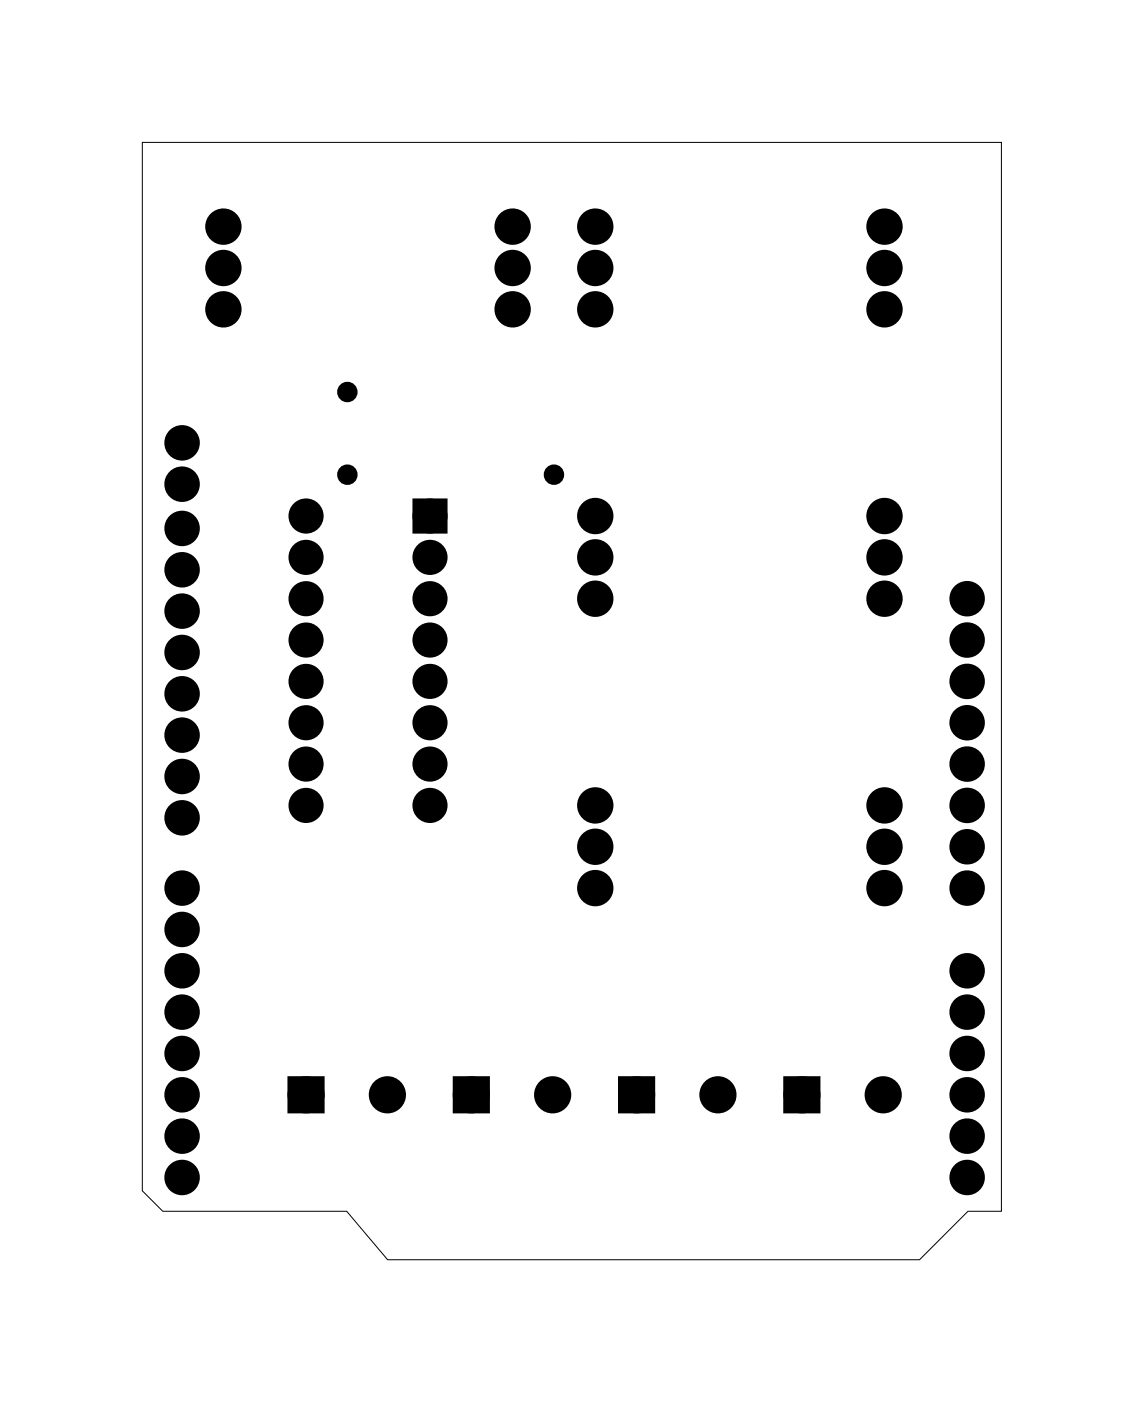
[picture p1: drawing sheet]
<svg xmlns="http://www.w3.org/2000/svg" width="70mm" height="86mm" viewBox="0 0 70 86" stroke-linecap="round" stroke-linejoin="round" font-family="sans-serif">
<path d="M8.7 8.7h52.9v65.7h-2.1l-3 3h-32.7l-2.5-3h-11.3l-1.3-1.2z" fill="none" stroke="#000" stroke-width=".06"/>
<path d="M25.7 31h1.4v1.4h-1.4zM18.1 66.5h1.5v1.5h-1.5zM28.2 66.5h1.5v1.5h-1.5zM38.4 66.5h1.5v1.5h-1.5zM48.5 66.5h1.6v1.5h-1.6z" fill="#000"/>
<g fill="none" stroke="#000" stroke-width=".76" stroke-linecap="butt">
<path d="M25.7 31h1.4v1.4h-1.4zM18.1 66.5h1.5v1.5h-1.5zM28.2 66.5h1.5v1.5h-1.5zM38.4 66.5h1.5v1.5h-1.5zM48.5 66.5h1.6v1.5h-1.6z"/>
<circle cx="13.7" cy="16.5" r=".74"/>
<circle cx="13.7" cy="19" r=".74"/>
<circle cx="13.7" cy="13.9" r=".74"/>
<circle cx="31.5" cy="16.5" r=".74"/>
<circle cx="31.5" cy="19" r=".74"/>
<circle cx="31.5" cy="13.9" r=".74"/>
<circle cx="36.6" cy="16.5" r=".74"/>
<circle cx="36.6" cy="19" r=".74"/>
<circle cx="36.6" cy="13.9" r=".74"/>
<circle cx="54.4" cy="16.5" r=".74"/>
<circle cx="54.4" cy="19" r=".74"/>
<circle cx="54.4" cy="13.9" r=".74"/>
<circle cx="18.8" cy="31.7" r=".7"/>
<circle cx="18.8" cy="34.2" r=".7"/>
<circle cx="18.8" cy="36.8" r=".7"/>
<circle cx="18.8" cy="39.3" r=".7"/>
<circle cx="26.4" cy="31.7" r=".7"/>
<circle cx="26.4" cy="34.2" r=".7"/>
<circle cx="26.4" cy="36.8" r=".7"/>
<circle cx="26.4" cy="39.3" r=".7"/>
<circle cx="36.6" cy="34.2" r=".74"/>
<circle cx="36.6" cy="36.8" r=".74"/>
<circle cx="36.6" cy="31.7" r=".74"/>
<circle cx="54.4" cy="34.2" r=".74"/>
<circle cx="54.4" cy="36.8" r=".74"/>
<circle cx="54.4" cy="31.7" r=".74"/>
<circle cx="18.8" cy="44.4" r=".7"/>
<circle cx="18.8" cy="49.5" r=".7"/>
<circle cx="18.8" cy="41.9" r=".7"/>
<circle cx="18.8" cy="46.9" r=".7"/>
<circle cx="26.4" cy="49.5" r=".7"/>
<circle cx="26.4" cy="41.9" r=".7"/>
<circle cx="26.4" cy="46.9" r=".7"/>
<circle cx="26.4" cy="44.4" r=".7"/>
<circle cx="36.6" cy="52" r=".74"/>
<circle cx="36.6" cy="54.6" r=".74"/>
<circle cx="36.6" cy="49.5" r=".74"/>
<circle cx="54.4" cy="52" r=".74"/>
<circle cx="54.4" cy="54.6" r=".74"/>
<circle cx="54.4" cy="49.5" r=".74"/>
<circle cx="18.8" cy="67.3" r=".76"/>
<circle cx="23.8" cy="67.3" r=".76"/>
<circle cx="29" cy="67.3" r=".76"/>
<circle cx="34" cy="67.3" r=".76"/>
<circle cx="39.1" cy="67.3" r=".76"/>
<circle cx="44.1" cy="67.3" r=".76"/>
<circle cx="49.3" cy="67.3" r=".76"/>
<circle cx="54.3" cy="67.3" r=".76"/>
</g>
<g fill="#000">
<circle cx="13.7" cy="16.5" r=".74"/>
<circle cx="13.7" cy="19" r=".74"/>
<circle cx="13.7" cy="13.9" r=".74"/>
<circle cx="31.5" cy="16.5" r=".74"/>
<circle cx="31.5" cy="19" r=".74"/>
<circle cx="31.5" cy="13.9" r=".74"/>
<circle cx="36.6" cy="16.5" r=".74"/>
<circle cx="36.6" cy="19" r=".74"/>
<circle cx="36.6" cy="13.9" r=".74"/>
<circle cx="54.4" cy="16.5" r=".74"/>
<circle cx="54.4" cy="19" r=".74"/>
<circle cx="54.4" cy="13.9" r=".74"/>
<circle cx="11.2" cy="32.5" r=".7"/>
<circle cx="11.2" cy="35" r=".7"/>
<circle cx="11.2" cy="37.5" r=".7"/>
<circle cx="11.2" cy="29.7" r=".7"/>
<circle cx="11.2" cy="27.2" r=".7"/>
<circle cx="18.8" cy="39.3" r=".7"/>
<circle cx="18.8" cy="31.7" r=".7"/>
<circle cx="18.8" cy="34.2" r=".7"/>
<circle cx="18.8" cy="36.8" r=".7"/>
<circle cx="21.4" cy="24.1" r=".35"/>
<circle cx="21.4" cy="29.2" r=".35"/>
<circle cx="26.4" cy="36.8" r=".7"/>
<circle cx="26.4" cy="39.3" r=".7"/>
<circle cx="26.4" cy="31.7" r=".7"/>
<circle cx="26.4" cy="34.2" r=".7"/>
<circle cx="34.1" cy="29.2" r=".35"/>
<circle cx="36.6" cy="34.2" r=".74"/>
<circle cx="36.6" cy="31.7" r=".74"/>
<circle cx="36.6" cy="36.8" r=".74"/>
<circle cx="54.4" cy="34.2" r=".74"/>
<circle cx="54.4" cy="31.7" r=".74"/>
<circle cx="54.4" cy="36.8" r=".74"/>
<circle cx="59.5" cy="36.8" r=".7"/>
<circle cx="59.5" cy="39.3" r=".7"/>
<circle cx="11.2" cy="47.7" r=".7"/>
<circle cx="11.2" cy="45.2" r=".7"/>
<circle cx="11.2" cy="42.6" r=".7"/>
<circle cx="11.2" cy="50.2" r=".7"/>
<circle cx="11.2" cy="54.6" r=".7"/>
<circle cx="11.2" cy="40.1" r=".7"/>
<circle cx="11.2" cy="57.1" r=".7"/>
<circle cx="11.2" cy="59.6" r=".7"/>
<circle cx="18.8" cy="44.4" r=".7"/>
<circle cx="18.8" cy="46.9" r=".7"/>
<circle cx="18.8" cy="49.5" r=".7"/>
<circle cx="18.8" cy="41.9" r=".7"/>
<circle cx="26.4" cy="46.9" r=".7"/>
<circle cx="26.4" cy="41.9" r=".7"/>
<circle cx="26.4" cy="49.5" r=".7"/>
<circle cx="26.4" cy="44.4" r=".7"/>
<circle cx="36.6" cy="52" r=".74"/>
<circle cx="36.6" cy="49.5" r=".74"/>
<circle cx="36.6" cy="54.6" r=".74"/>
<circle cx="54.4" cy="52" r=".74"/>
<circle cx="54.4" cy="49.5" r=".74"/>
<circle cx="54.4" cy="54.6" r=".74"/>
<circle cx="59.5" cy="49.5" r=".7"/>
<circle cx="59.5" cy="41.9" r=".7"/>
<circle cx="59.5" cy="46.9" r=".7"/>
<circle cx="59.5" cy="44.4" r=".7"/>
<circle cx="59.5" cy="59.6" r=".7"/>
<circle cx="59.5" cy="54.6" r=".7"/>
<circle cx="59.5" cy="52" r=".7"/>
<circle cx="11.2" cy="67.3" r=".7"/>
<circle cx="11.2" cy="69.8" r=".7"/>
<circle cx="11.2" cy="62.2" r=".7"/>
<circle cx="11.2" cy="64.7" r=".7"/>
<circle cx="11.2" cy="72.3" r=".7"/>
<circle cx="18.8" cy="67.3" r=".76"/>
<circle cx="23.8" cy="67.3" r=".76"/>
<circle cx="29" cy="67.3" r=".76"/>
<circle cx="34" cy="67.3" r=".76"/>
<circle cx="39.1" cy="67.3" r=".76"/>
<circle cx="44.1" cy="67.3" r=".76"/>
<circle cx="49.3" cy="67.3" r=".76"/>
<circle cx="54.3" cy="67.3" r=".76"/>
<circle cx="59.5" cy="64.7" r=".7"/>
<circle cx="59.5" cy="67.3" r=".7"/>
<circle cx="59.5" cy="72.3" r=".7"/>
<circle cx="59.5" cy="62.2" r=".7"/>
<circle cx="59.5" cy="69.8" r=".7"/>
</g>
<g fill="none" stroke="#000" stroke-width=".55">
<circle cx="21.4" cy="29.2" r=".35"/>
<circle cx="21.4" cy="24.1" r=".35"/>
<circle cx="34.1" cy="29.2" r=".35"/>
</g>
<g fill="none" stroke="#000" stroke-width=".78" stroke-linecap="butt">
<circle cx="11.2" cy="37.5" r=".7"/>
<circle cx="11.2" cy="35" r=".7"/>
<circle cx="11.2" cy="29.7" r=".7"/>
<circle cx="11.2" cy="32.5" r=".7"/>
<circle cx="11.2" cy="27.2" r=".7"/>
<circle cx="59.5" cy="36.8" r=".7"/>
<circle cx="59.5" cy="39.3" r=".7"/>
<circle cx="11.2" cy="59.6" r=".7"/>
<circle cx="11.2" cy="50.2" r=".7"/>
<circle cx="11.2" cy="54.6" r=".7"/>
<circle cx="11.2" cy="57.1" r=".7"/>
<circle cx="11.2" cy="40.1" r=".7"/>
<circle cx="11.2" cy="45.2" r=".7"/>
<circle cx="11.2" cy="42.6" r=".7"/>
<circle cx="11.2" cy="47.7" r=".7"/>
<circle cx="59.5" cy="59.6" r=".7"/>
<circle cx="59.5" cy="49.5" r=".7"/>
<circle cx="59.5" cy="54.6" r=".7"/>
<circle cx="59.5" cy="52" r=".7"/>
<circle cx="59.5" cy="41.9" r=".7"/>
<circle cx="59.5" cy="44.4" r=".7"/>
<circle cx="59.5" cy="46.9" r=".7"/>
<circle cx="11.2" cy="62.2" r=".7"/>
<circle cx="11.2" cy="64.7" r=".7"/>
<circle cx="11.2" cy="67.3" r=".7"/>
<circle cx="11.2" cy="72.3" r=".7"/>
<circle cx="11.2" cy="69.8" r=".7"/>
<circle cx="59.5" cy="67.3" r=".7"/>
<circle cx="59.5" cy="62.2" r=".7"/>
<circle cx="59.5" cy="64.7" r=".7"/>
<circle cx="59.5" cy="72.3" r=".7"/>
<circle cx="59.5" cy="69.8" r=".7"/>
</g>
</svg>
